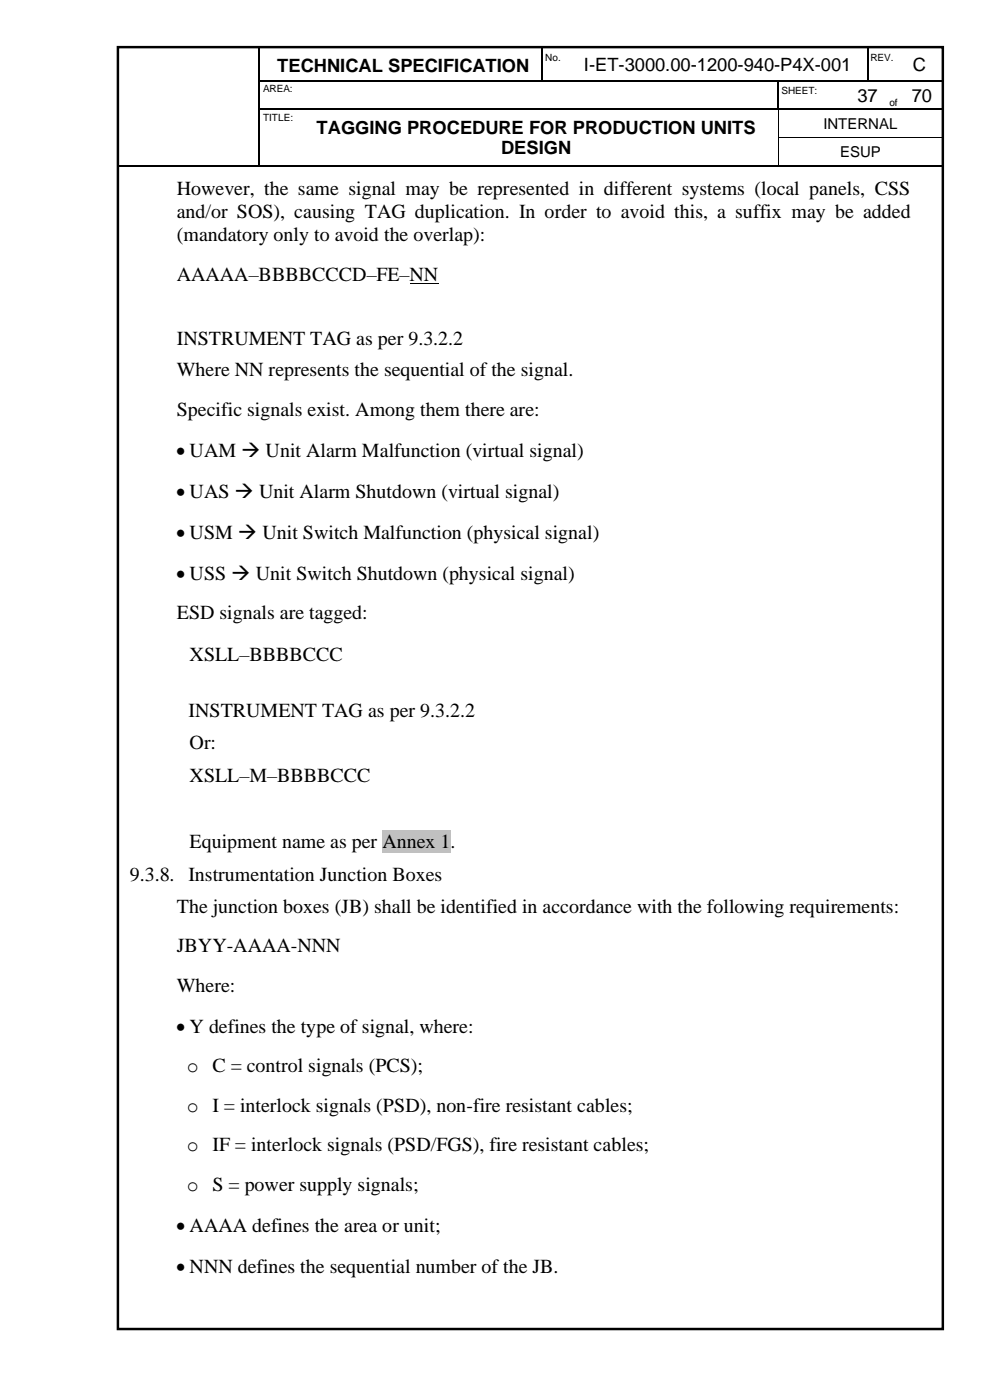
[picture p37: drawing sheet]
<svg xmlns="http://www.w3.org/2000/svg" width="210mm" height="297mm" viewBox="0 0 210 297" stroke-linecap="round" stroke-linejoin="round" font-family="sans-serif">
<defs><g id="words">
<g font-size="4.2">
<text x="37.5" y="41.5">However, the same signal may be represented in different systems (local panels, CSS</text>
<text x="37.5" y="46.3">and/or SOS), causing TAG duplication. In order to avoid this, a suffix may be added</text>
<text x="37.5" y="51.2">(mandatory only to avoid the overlap):</text>
<text x="37.5" y="59.6">AAAAA–BBBBCCCD–FE–NN</text>
<text x="37.5" y="73.2">INSTRUMENT TAG as per 9.3.2.2</text>
<text x="37.5" y="79.8">Where NN represents the sequential of the signal.</text>
<text x="37.5" y="88.2">Specific signals exist. Among them there are:</text>
<text x="37.3" y="97">• UAM → Unit Alarm Malfunction (virtual signal)</text>
<text x="37.3" y="105.7">• UAS → Unit Alarm Shutdown (virtual signal)</text>
<text x="37.3" y="114.4">• USM → Unit Switch Malfunction (physical signal)</text>
<text x="37.3" y="123.1">• USS → Unit Switch Shutdown (physical signal)</text>
<text x="37.5" y="131.4">ESD signals are tagged:</text>
<text x="40.2" y="140.2">XSLL–BBBBCCC</text>
<text x="40" y="152">INSTRUMENT TAG as per 9.3.2.2</text>
<text x="40.2" y="159">Or:</text>
<text x="40.2" y="166">XSLL–M–BBBBCCC</text>
<text x="40.2" y="180">Equipment name as per</text>
<text x="81.1" y="180">Annex 1</text>
<text x="95.6" y="180">.</text>
<text x="27.5" y="187">9.3.8. Instrumentation Junction Boxes</text>
<text x="37.5" y="193.6">The junction boxes (JB) shall be identified in accordance with the following requirements:</text>
<text x="37.5" y="202">JBYY-AAAA-NNN</text>
<text x="37.5" y="210.4">Where:</text>
<text x="37.3" y="219.2">• Y defines the type of signal, where:</text>
<text x="39.6" y="227.5">o C = control signals (PCS);</text>
<text x="39.6" y="235.9">o I = interlock signals (PSD), non-fire resistant cables;</text>
<text x="39.6" y="244.3">o IF = interlock signals (PSD/FGS), fire resistant cables;</text>
<text x="39.6" y="252.7">o S = power supply signals;</text>
<text x="37.3" y="261.4">• AAAA defines the area or unit;</text>
<text x="37.3" y="270.1">• NNN defines the sequential number of the JB.</text>
</g>
<g font-size="3.9">
<text x="58.8" y="15.3">TECHNICAL SPECIFICATION</text>
<text x="123.8" y="15.1">I-ET-3000.00-1200-940-P4X-001</text>
<text x="193.7" y="15.1">C</text>
<text x="181.9" y="21.5">37</text>
<text x="193.4" y="21.5">70</text>
<text x="67.2" y="28.3">TAGGING PROCEDURE FOR PRODUCTION UNITS</text>
<text x="106.3" y="32.8">DESIGN</text>
</g>
<g font-size="3.2">
<text x="174.7" y="27.3">INTERNAL</text>
<text x="178.2" y="33.3">ESUP</text>
</g>
<g font-size="2.1">
<text x="115.7" y="13">No.</text>
<text x="184.7" y="13">REV.</text>
<text x="55.8" y="19.6">AREA:</text>
<text x="165.8" y="19.9">SHEET:</text>
<text x="188.7" y="22.5">of</text>
<text x="55.8" y="25.6">TITLE:</text>
</g>
</g></defs>
<g fill="none" stroke="#000" stroke-width=".25">
<path d="M55 10v7M55 17.3v5.7M55.2 17.1h7.3M62.8 17.1h52.1M115 10v7M115.2 17.1h4.4M119.8 17.1h45.1M165.1 17.3v5.7M165.2 17.1h14.9M180.3 17.1h3.6M184.1 10v7M184.2 17.1h3.9"/>
<path d="M191.3 17.1h8.8M25 35.1h29.9M55 23.2v5.8M55 29.3v5.7M55.2 23.1h7.3M55.2 35.1h7.3M62.8 23.1h102.1M62.8 35.1h102.2M165.2 35.1h34.8M165.4 23.1h14.7M180.3 23.1h7.8M188.3 23.1h2.8"/>
<path d="M191.3 23.1h8.7M200.1 23.2v5.8M200.1 29.3v5.7"/>
</g>
<g fill="#000">
<path d="M54.9 17h.3v.3h-.3z" fill-rule="evenodd"/>
<path d="M62.5 17h.3v.3h-.3z" fill-rule="evenodd"/>
<path d="M114.9 17h.3v.3h-.3z" fill-rule="evenodd"/>
<path d="M119.6 17h.2v.3h-.2z" fill-rule="evenodd"/>
<path d="M164.9 17h.3v.3h-.3z" fill-rule="evenodd"/>
<path d="M180.1 17h.2v.3h-.2z" fill-rule="evenodd"/>
<path d="M183.9 17h.3v.3h-.3z" fill-rule="evenodd"/>
<path d="M188.1 17h.2v.3h-.2z" fill-rule="evenodd"/>
<path d="M188.3 17h1.8v.3h-1.8z" fill-rule="evenodd"/>
<path d="M190.1 17h.2v.3h-.2z" fill-rule="evenodd"/>
<path d="M190.3 17h.8v.3h-.8z" fill-rule="evenodd"/>
<path d="M191.1 17h.2v.3h-.2z" fill-rule="evenodd"/>
<path d="M54.9 23h.3v.2h-.3z" fill-rule="evenodd"/>
<path d="M54.9 29h.3v.3h-.3z" fill-rule="evenodd"/>
<path d="M54.9 35h.3v.3h-.3z" fill-rule="evenodd"/>
<path d="M62.5 23h.3v.2h-.3z" fill-rule="evenodd"/>
<path d="M62.5 35h.3v.3h-.3z" fill-rule="evenodd"/>
<path d="M164.9 23h.3v.2h-.3z" fill-rule="evenodd"/>
<path d="M165 29h.1v.3h-.1z" fill-rule="evenodd"/>
<path d="M165 35h.2v.3h-.2z" fill-rule="evenodd"/>
<path d="M165.2 23h.2v.2h-.2z" fill-rule="evenodd"/>
<path d="M180.1 23h.2v.2h-.2z" fill-rule="evenodd"/>
<path d="M188.1 23h.2v.2h-.2z" fill-rule="evenodd"/>
<path d="M191.1 23h.2v.2h-.2z" fill-rule="evenodd"/>
<path d="M200 23h.2v.2h-.2z" fill-rule="evenodd"/>
<path d="M200 29h.2v.3h-.2z" fill-rule="evenodd"/>
<path d="M200 35h.2v.3h-.2z" fill-rule="evenodd"/>
<path d="M200 35h.2v.3h-.2z" fill-rule="evenodd"/>
</g>
<path d="M165.1 23.2v5.8M165.1 29.3v5.7M165.1 29.1h34.9M86.9 60.1h6.1" fill="none" stroke="#000" stroke-width=".21"/>
<path d="M25 10h175v272h-175z" fill="none" stroke="#000" stroke-width=".53"/>
<path d="M81.1 176h14.5v4.9h-14.5z" fill-rule="evenodd" fill="#c0c0c0"/>
<use href="#words"/>
</svg>
